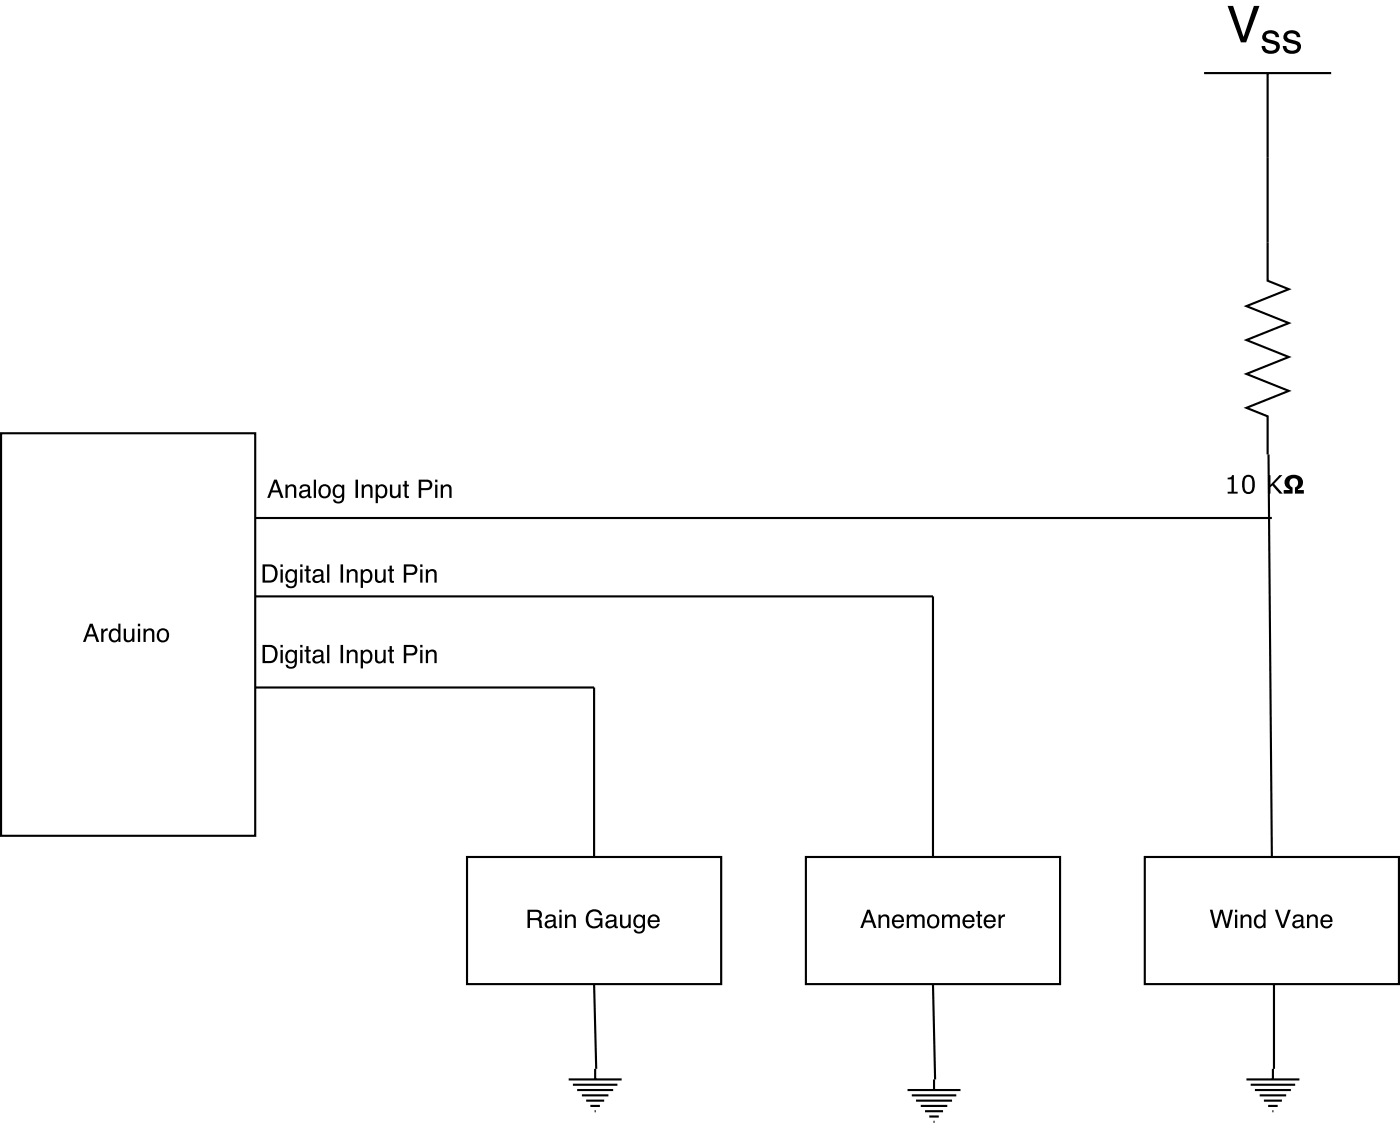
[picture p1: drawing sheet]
<svg xmlns="http://www.w3.org/2000/svg" width="233mm" height="187mm" viewBox="0 0 233 187" stroke-linecap="round" stroke-linejoin="round" font-family="sans-serif">
<g fill="none" stroke="#000" stroke-width=".35">
<path d="M211.1 40.4v6.3l3.6 1.5-7.1 2.8 7.1 2.8-7.1 2.8 7.1 2.8-7.1 2.9 7.1 2.8-7.1 2.8 3.5 1.4v6.4M94.7 179.7h8.8M99.1 178v1.7M155.6 179.7v1.8M207.6 179.7h8.8M212 178v1.7M95.4 180.6h7.4M96.1 181.5h6M96.9 182.4h4.4M97.6 183.3h3M98.3 184.2h1.6M99 185h.2"/>
<path d="M151.2 181.5h8.8M151.9 182.4h7.4M152.6 183.3h6M153.4 184.2h4.4M154.1 185h3M154.8 185.9h1.6M155.5 186.8h.2M208.3 180.6h7.4M209 181.5h6M209.8 182.4h4.4M210.5 183.3h3M211.2 184.2h1.6"/>
<path d="M211.9 185h.2"/>
</g>
<g fill="#000">
<path d="M214.4 79.4a1.61 1.61 0 0 1 2.6 .9l-.2 .7-.6 .5v.1h1v.6h-1.5v-1a.75 .75 0 0 0 .6-.8 .75 .75 0 0 0-.8-.7 .75 .75 0 0 0-.7 .7 .82 .82 0 0 0 .5 .8v1h-1.5v-.6h1v-.1a1.2 1.2 0 0 1-.4-2.1z"/>
<path d="M204.5 79.5a.56 .56 0 0 0 .7-.4h.3v2.8h.6v.3h-1.6v-.3h.6v-2.1h-.6zM207.3 79.2a1.06 1.06 0 0 1 1.2 0 1.06 1.06 0 0 1 .5 1.1v.7a1.06 1.06 0 0 1-1.1 1.3 1.06 1.06 0 0 1-1-1.3v-1.1zM207.5 79.6l-.2 .9a1.48 1.48 0 0 0 .5 1.4 .69 .69 0 0 0 .8-.9v-.1a1.48 1.48 0 0 0-.5-1.5h-.3zM211.2 79.1h.4v1.6l1.5-1.6h.5l-1.4 1.5 1.5 1.6h-.6l-1.2-1.4-.3 .4v1h-.4z"/>
</g>
<path d="M.2 72.1h42.3v67.1h-42.3z" fill="#fff"/>
<path d="M.2 72.1h42.3v67.1h-42.3zM42.5 86.3h169.3M42.5 99.3h112.9M42.5 114.5h56.5" fill="none" stroke="#000" stroke-width=".35"/>
<path d="M15.2 104.3l-.5 1.3h.9zM15 103.9h.4l1.1 3h-.4l-.3-.9h-1.2l-.4 .9h-.4zM16.9 104.7h.3v.4a.64 .64 0 0 1 .7-.5v.4a.57 .57 0 0 0-.7 .6v1.3h-.3zM18.7 105.2a.85 .85 0 0 0-.2 .9 .85 .85 0 0 0 .8 .5 .93 .93 0 0 0 .4-.9 .93 .93 0 0 0-.6-.7zM18.5 104.8l.7-.1 .5 .3v-1.2h.4v3.1h-.4v-.3a.91 .91 0 0 1-1.1 .3 .91 .91 0 0 1-.5-1.1 1.31 1.31 0 0 1 .4-1zM20.6 104.7h.4v1.4a.52 .52 0 0 0 .6 .5 .52 .52 0 0 0 .4-.6v-1.3h.4v2.2h-.4v-.3a.77 .77 0 0 1-.8 .3 .77 .77 0 0 1-.6-.7zM23 104.7h.3v2.2h-.3zM23 103.9h.3v.4h-.3zM23.9 104.7h.4v.3a.78 .78 0 0 1 .9-.4 .78 .78 0 0 1 .5 .9v1.4h-.4v-1.4a.55 .55 0 0 0-.6-.5 .55 .55 0 0 0-.4 .7v1.2h-.4zM26.8 105.1a.94 .94 0 0 0 .3 1.6 .94 .94 0 0 0 .6-1.5 .62 .62 0 0 0-.9-.1zM26.4 104.9a1.06 1.06 0 0 1 1.3-.1 1.06 1.06 0 0 1 .4 1.3 1.05 1.05 0 0 1-1.3 .8 1.05 1.05 0 0 1-.7-1.4z" fill="#000"/>
<path d="M77.8 142.7h42.3v21.2h-42.3z" fill="#fff"/>
<path d="M77.8 142.7h42.3v21.2h-42.3z" fill="none" stroke="#000" stroke-width=".35"/>
<path d="M88.3 151.8v1.1h.9a.53 .53 0 0 0 .7-.5 .53 .53 0 0 0-.6-.6zM87.9 151.5h1.4a.83 .83 0 0 1 .9 .5 .83 .83 0 0 1-.4 1l.2 .1a1.05 1.05 0 0 1 .2 1.1l.2 .3h-.5l-.1-1-.2-.2-1.3-.1v1.3h-.4zM91.1 153.7a.48 .48 0 0 0 .4 .6 .48 .48 0 0 0 .6-.2l.1-.7-.8 .2zM90.9 152.5a.96 .96 0 0 1 1.7 .4v1.3l.2 .1v.2a.42 .42 0 0 1-.6-.3 .77 .77 0 0 1-1 .4 .77 .77 0 0 1-.4-1l.4-.3 1-.2a.5 .5 0 0 0-.5-.6 .5 .5 0 0 0-.5 .5h-.4zM93.2 152.3h.3v2.2h-.3zM93.2 151.5h.3v.4h-.3zM94.1 152.3h.4v.3a.78 .78 0 0 1 .9-.3 .78 .78 0 0 1 .5 .8v1.4h-.4v-1.4a.55 .55 0 0 0-.6-.5 .55 .55 0 0 0-.4 .8v1.1h-.4zM98 151.8a1.35 1.35 0 0 1 2.3 .6h-.4a1 1 0 0 0-1.3-.6 1 1 0 0 0-.6 1.2 1 1 0 0 0 .9 1.2 1 1 0 0 0 1.1-1h-1v-.3h1.3v1.6h-.2l-.1-.4a1.42 1.42 0 0 1-1.8 .3 1.42 1.42 0 0 1-.6-1.7zM101.3 153.7a.48 .48 0 0 0 .3 .6 .48 .48 0 0 0 .6-.2l.1-.7-.8 .2zM101.1 152.5a.96 .96 0 0 1 1.6 .4v1.3l.2 .1v.2a.42 .42 0 0 1-.6-.3 .77 .77 0 0 1-1 .4 .77 .77 0 0 1-.4-1l.4-.3 1-.2a.5 .5 0 0 0-.5-.6 .5 .5 0 0 0-.5 .5h-.4zM103.3 152.3h.4v1.5a.52 .52 0 0 0 .6 .4 .52 .52 0 0 0 .4-.6v-1.3h.4v2.2h-.4v-.3a.77 .77 0 0 1-.9 .4 .77 .77 0 0 1-.5-.8zM105.8 152.6a.83 .83 0 0 1 1.3 0v-.3h.3v2a.97 .97 0 0 1-.7 1.1 .97 .97 0 0 1-1.1-.6h.3a.64 .64 0 0 0 .9 .3 .64 .64 0 0 0 .3-.9 .9 .9 0 0 1-1.1 .3 .9 .9 0 0 1-.5-1.1zM106.1 152.8a.92 .92 0 0 0 .3 1.4 .85 .85 0 0 0 .7-.8 .85 .85 0 0 0-.6-.8zM108.2 152.6a1.01 1.01 0 0 1 1.2-.2 1.01 1.01 0 0 1 .5 1.1h-1.6a.63 .63 0 0 0 .4 .8 .63 .63 0 0 0 .8-.5h.4a1.04 1.04 0 0 1-1.4 .7 1.04 1.04 0 0 1-.6-1.4zM108.5 152.8l-.2 .4h1.2a.61 .61 0 0 0-.4-.6 .61 .61 0 0 0-.6 .2z" fill="#000"/>
<path d="M134.2 142.7h42.4v21.2h-42.4z" fill="#fff"/>
<path d="M155.4 99.3v43.4M99 114.5v28.2M134.2 142.7h42.4v21.2h-42.4zM99 163.9l.3 14.1M155.4 163.9l.4 15.8" fill="none" stroke="#000" stroke-width=".35"/>
<path d="M144.6 151.9l-.4 1.4h.9zM144.4 151.5h.5l1.1 3h-.5l-.3-.9h-1.2l-.3 .9h-.4zM146.3 152.3h.4v.3a.78 .78 0 0 1 .9-.3 .78 .78 0 0 1 .5 .8v1.4h-.4v-1.4a.55 .55 0 0 0-.6-.5 .55 .55 0 0 0-.4 .8v1.1h-.4zM148.8 152.6a1.01 1.01 0 0 1 1.3-.2 1.01 1.01 0 0 1 .5 1.1h-1.6a.63 .63 0 0 0 .4 .8 .63 .63 0 0 0 .8-.5h.3a1.04 1.04 0 0 1-1.3 .7 1.04 1.04 0 0 1-.6-1.4zM149.1 152.8l-.1 .4h1.2a.61 .61 0 0 0-.4-.6 .61 .61 0 0 0-.7 .2zM151 152.3h.4v.3a.72 .72 0 0 1 1.2 0 .73 .73 0 0 1 .9-.3 .73 .73 0 0 1 .5 .7v1.5h-.4v-1.5a.48 .48 0 0 0-.6-.4 .48 .48 0 0 0-.3 .6v1.3h-.4v-1.4a.46 .46 0 0 0-.4-.5 .46 .46 0 0 0-.5 .5v1.4h-.4zM155.1 152.7a.94 .94 0 0 0 .3 1.6 .94 .94 0 0 0 .6-1.4 .62 .62 0 0 0-.9-.2zM154.7 152.6a1.06 1.06 0 0 1 1.3-.2 1.06 1.06 0 0 1 .4 1.3 1.05 1.05 0 0 1-1.3 .9 1.05 1.05 0 0 1-.7-1.5zM156.9 152.3h.4v.3a.72 .72 0 0 1 1.2 0 .73 .73 0 0 1 .9-.3 .73 .73 0 0 1 .5 .7v1.5h-.4v-1.5a.48 .48 0 0 0-.6-.4 .48 .48 0 0 0-.3 .6v1.3h-.4v-1.4a.46 .46 0 0 0-.5-.5 .46 .46 0 0 0-.4 .5v1.4h-.4zM160.6 152.6a1.01 1.01 0 0 1 1.2-.2 1.01 1.01 0 0 1 .5 1.1h-1.6a.63 .63 0 0 0 .5 .8 .63 .63 0 0 0 .7-.5h.4a1.04 1.04 0 0 1-1.4 .7 1.04 1.04 0 0 1-.6-1.4zM160.9 152.8l-.2 .4h1.2a.61 .61 0 0 0-.3-.6 .61 .61 0 0 0-.7 .2zM162.9 151.7h.3v.6h.4v.3h-.4v1.5l.1 .1h.3v.3a.53 .53 0 0 1-.7-.4v-1.5h-.3v-.3h.3zM164.1 152.6a1.01 1.01 0 0 1 1.3-.2 1.01 1.01 0 0 1 .5 1.1h-1.7a.63 .63 0 0 0 .5 .8 .63 .63 0 0 0 .8-.5h.3a1.04 1.04 0 0 1-1.3 .7 1.04 1.04 0 0 1-.6-1.4zM164.4 152.8l-.2 .4h1.3a.61 .61 0 0 0-.4-.6 .61 .61 0 0 0-.7 .2zM166.3 152.3h.4v.4a.64 .64 0 0 1 .7-.4v.4a.57 .57 0 0 0-.7 .5v1.3h-.4z" fill="#000"/>
<path d="M190.7 142.7h42.3v21.2h-42.3z" fill="#fff"/>
<path d="M200.6 12.2h21.1M211.1 12.2v28.2M211.3 75.7l.5 67M190.7 142.7h42.3v21.2h-42.3zM212.2 163.9v14.1" fill="none" stroke="#000" stroke-width=".35"/>
<g fill="#000">
<path d="M204.5 1h.9l1.7 5.2 1.8-5.2h.9l-2.2 6.1h-.9z"/>
<path d="M210.6 5.4a1.5 1.5 0 0 1 2.5 .8h-.6a.86 .86 0 0 0-.8-.6 .86 .86 0 0 0-.8 .5l.2 .3 1.2 .4a1.08 1.08 0 0 1 .9 1.2 1.08 1.08 0 0 1-1.2 .9 1.4 1.4 0 0 1-1.9-1.2h.6a.96 .96 0 0 0 .9 .7 .96 .96 0 0 0 1-.6l-.1-.2-.3-.2a2.79 2.79 0 0 1-1.9-.9 1.07 1.07 0 0 1 .3-1.1zM214.1 5.4a1.5 1.5 0 0 1 2.5 .8h-.6a.86 .86 0 0 0-.8-.6 .86 .86 0 0 0-.8 .5l.2 .3 1.2 .4a1.08 1.08 0 0 1 .9 1.2 1.08 1.08 0 0 1-1.2 .9 1.4 1.4 0 0 1-1.8-1.2h.6a.96 .96 0 0 0 .8 .7 .96 .96 0 0 0 1-.6l-.1-.2-.2-.2a2.79 2.79 0 0 1-2-.9 1.07 1.07 0 0 1 .3-1.1z"/>
<path d="M44.1 94.3v2.4h.8a1.21 1.21 0 0 0 1-1.1 1.21 1.21 0 0 0-.7-1.2zM43.7 94a2.54 2.54 0 0 1 2 .2 1.73 1.73 0 0 1-.4 2.8h-1.6zM46.7 94.8h.4v2.2h-.4zM46.7 94h.4v.4h-.4zM47.8 95.1a.83 .83 0 0 1 1.3 0v-.3h.3v2a.97 .97 0 0 1-.7 1.1 .97 .97 0 0 1-1.1-.6h.4a.64 .64 0 0 0 .8 .3 .64 .64 0 0 0 .3-.9 .9 .9 0 0 1-1.1 .2 .9 .9 0 0 1-.5-1zM48.1 95.3a.92 .92 0 0 0 .4 1.4 .85 .85 0 0 0 .6-.8 .85 .85 0 0 0-.6-.8zM50 94.8h.4v2.2h-.4zM50 94h.4v.4h-.4zM51 94.2h.4v.6h.4v.3h-.4v1.4l.1 .2h.3v.3a.53 .53 0 0 1-.8-.4v-1.5h-.3v-.3h.3zM52.4 96.2a.48 .48 0 0 0 .4 .6 .48 .48 0 0 0 .6-.2l.1-.7-.8 .2zM52.3 95a.96 .96 0 0 1 1.6 .4v1.3h.2v.3a.42 .42 0 0 1-.6-.3 .77 .77 0 0 1-1 .4 .77 .77 0 0 1-.4-1l.4-.3 1-.2a.5 .5 0 0 0-.5-.6 .5 .5 0 0 0-.5 .5h-.4zM54.5 94h.4v3h-.4zM56.7 94h.4v3h-.4zM57.8 94.8h.3v.3a.78 .78 0 0 1 .9-.3 .78 .78 0 0 1 .6 .8v1.4h-.4v-1.4a.55 .55 0 0 0-.7-.5 .55 .55 0 0 0-.4 .8v1.1h-.3zM60.6 95.2a1.12 1.12 0 0 0 .2 1.5 .82 .82 0 0 0 .8-.4 .82 .82 0 0 0 0-.9 .56 .56 0 0 0-1-.2zM60.1 94.8h.3v.3a.9 .9 0 0 1 1.1-.3 .9 .9 0 0 1 .5 1.1 .93 .93 0 0 1-.4 1.1 .93 .93 0 0 1-1.1-.2v1.1h-.4zM62.5 94.8h.3v1.5a.52 .52 0 0 0 .6 .4 .52 .52 0 0 0 .5-.6v-1.3h.3v2.2h-.3v-.3a.77 .77 0 0 1-.9 .3 .77 .77 0 0 1-.5-.7zM64.9 94.2h.4v.6h.3v.3h-.3v1.4v.2h.3v.3a.53 .53 0 0 1-.7-.4v-1.5h-.3v-.3h.3zM67.3 94h1.3a.88 .88 0 0 1 .9 .9 .88 .88 0 0 1-.9 .8h-.9v1.3h-.4zM67.7 94.3v1.1h.8a.53 .53 0 0 0 .6-.5 .53 .53 0 0 0-.6-.6zM70 94.8h.4v2.2h-.4zM70 94h.4v.4h-.4zM70.9 94.8h.4v.3a.78 .78 0 0 1 .9-.3 .78 .78 0 0 1 .5 .8v1.4h-.3v-1.4a.55 .55 0 0 0-.7-.5 .55 .55 0 0 0-.4 .8v1.1h-.4z"/>
<path d="M45.9 80.3l-.5 1.4h.9zM45.7 79.9h.4l1.1 3h-.4l-.3-.9h-1.2l-.4 .9h-.4zM47.5 80.7h.4v.3a.78 .78 0 0 1 .9-.4 .78 .78 0 0 1 .5 .9v1.4h-.3v-1.4a.55 .55 0 0 0-.7-.5 .55 .55 0 0 0-.4 .7v1.2h-.4zM50.2 82.1a.48 .48 0 0 0 .3 .6 .48 .48 0 0 0 .6-.3l.2-.6-.8 .2zM50 80.9a.96 .96 0 0 1 1.6 .3v1.4h.3v.3a.42 .42 0 0 1-.6-.3 .77 .77 0 0 1-1 .4 .77 .77 0 0 1-.4-1l.4-.3 1-.2a.5 .5 0 0 0-.5-.6 .5 .5 0 0 0-.5 .5h-.4zM52.3 79.9h.3v3h-.3zM53.7 81.1a.94 .94 0 0 0 .4 1.6 .94 .94 0 0 0 .5-1.4 .62 .62 0 0 0-.9-.2zM53.3 81a1.06 1.06 0 0 1 1.4-.2 1.06 1.06 0 0 1 .4 1.3 1.05 1.05 0 0 1-1.4 .8 1.05 1.05 0 0 1-.6-1.4zM55.7 81a.83 .83 0 0 1 1.3 0v-.3h.3v2a.97 .97 0 0 1-.7 1.1 .97 .97 0 0 1-1.1-.6h.3a.64 .64 0 0 0 .9 .3 .64 .64 0 0 0 .3-.9 .9 .9 0 0 1-1.1 .2 .9 .9 0 0 1-.5-1zM56 81.1a.92 .92 0 0 0 .3 1.5 .85 .85 0 0 0 .7-.8 .85 .85 0 0 0-.6-.8zM59.2 79.9h.4v3h-.4zM60.2 80.7h.4v.3a.78 .78 0 0 1 .9-.4 .78 .78 0 0 1 .5 .9v1.4h-.3v-1.4a.55 .55 0 0 0-.7-.5 .55 .55 0 0 0-.4 .7v1.2h-.4zM63.1 81.1a1.12 1.12 0 0 0 .2 1.5 .82 .82 0 0 0 .8-.4 .82 .82 0 0 0 0-.9 .56 .56 0 0 0-1-.2zM62.6 80.7h.3v.3a.9 .9 0 0 1 1.1-.3 .9 .9 0 0 1 .5 1 .93 .93 0 0 1-.4 1.1 .93 .93 0 0 1-1.2-.1v1.1h-.3zM64.9 80.7h.4v1.5a.52 .52 0 0 0 .6 .4 .52 .52 0 0 0 .4-.6l.1-1.3h.3v2.2h-.3v-.3a.77 .77 0 0 1-.9 .3 .77 .77 0 0 1-.6-.7zM67.4 80.1h.4v.6h.3v.3h-.3v1.4v.2h.3v.3a.53 .53 0 0 1-.7-.4v-1.5h-.3v-.3h.3zM69.7 79.9h1.4a.88 .88 0 0 1 .9 .8 .88 .88 0 0 1-.9 .9h-.9v1.3h-.5zM70.2 80.2v1.1h.8a.53 .53 0 0 0 .6-.6 .53 .53 0 0 0-.6-.5zM72.5 80.7h.4v2.2h-.4zM72.5 79.9h.4v.4h-.4zM73.4 80.7h.4v.3a.78 .78 0 0 1 .9-.4 .78 .78 0 0 1 .5 .9v1.4h-.4v-1.4a.55 .55 0 0 0-.6-.5 .55 .55 0 0 0-.4 .7v1.2h-.4z"/>
<path d="M44.1 107.7v2.4h.8a1.21 1.21 0 0 0 1-1.1 1.21 1.21 0 0 0-.7-1.2zM43.7 107.4a2.54 2.54 0 0 1 2 .2 1.73 1.73 0 0 1-.4 2.8h-1.6zM46.7 108.2h.4v2.2h-.4zM46.7 107.4h.4v.4h-.4zM47.8 108.5a.83 .83 0 0 1 1.3 0v-.3h.3v2a.97 .97 0 0 1-.7 1.1 .97 .97 0 0 1-1.1-.6h.4a.64 .64 0 0 0 .8 .3 .64 .64 0 0 0 .3-.9 .9 .9 0 0 1-1.1 .3 .9 .9 0 0 1-.5-1.1zM48.1 108.7a.92 .92 0 0 0 .4 1.4 .85 .85 0 0 0 .6-.8 .85 .85 0 0 0-.6-.8zM50 108.2h.4v2.2h-.4zM50 107.4h.4v.4h-.4zM51 107.6h.4v.6h.4v.3h-.4v1.5l.1 .1h.3v.3a.53 .53 0 0 1-.8-.4v-1.5h-.3v-.3h.3zM52.4 109.6a.48 .48 0 0 0 .4 .6 .48 .48 0 0 0 .6-.2l.1-.7-.8 .2zM52.3 108.4a.96 .96 0 0 1 1.6 .4v1.3l.2 .1v.2a.42 .42 0 0 1-.6-.3 .77 .77 0 0 1-1 .4 .77 .77 0 0 1-.4-1l.4-.3 1-.2a.5 .5 0 0 0-.5-.6 .5 .5 0 0 0-.5 .5h-.4zM54.5 107.4h.4v3h-.4zM56.7 107.4h.4v3h-.4zM57.8 108.2h.3v.3a.78 .78 0 0 1 .9-.3 .78 .78 0 0 1 .6 .8v1.4h-.4v-1.4a.55 .55 0 0 0-.7-.5 .55 .55 0 0 0-.4 .8v1.1h-.3zM60.6 108.7a1.12 1.12 0 0 0 .2 1.4 .82 .82 0 0 0 .8-.4 .82 .82 0 0 0 0-.9 .56 .56 0 0 0-1-.1zM60.1 108.2h.3v.3a.9 .9 0 0 1 1.1-.3 .9 .9 0 0 1 .5 1.1 .93 .93 0 0 1-.4 1.1 .93 .93 0 0 1-1.1-.2v1.1h-.4zM62.5 108.2h.3v1.5a.52 .52 0 0 0 .6 .5 .52 .52 0 0 0 .5-.7v-1.3h.3v2.2h-.3v-.3a.77 .77 0 0 1-.9 .4 .77 .77 0 0 1-.5-.8zM64.9 107.6h.4v.6h.3v.3h-.3v1.5v.1h.3v.3a.53 .53 0 0 1-.7-.4v-1.5h-.3v-.3h.3zM67.3 107.4h1.3a.88 .88 0 0 1 .9 .9 .88 .88 0 0 1-.9 .8h-.9v1.3h-.4zM67.7 107.7v1.1h.8a.53 .53 0 0 0 .6-.5 .53 .53 0 0 0-.6-.6zM70 108.2h.4v2.2h-.4zM70 107.4h.4v.4h-.4zM70.9 108.2h.4v.3a.78 .78 0 0 1 .9-.3 .78 .78 0 0 1 .5 .8v1.4h-.3v-1.4a.55 .55 0 0 0-.7-.5 .55 .55 0 0 0-.4 .8v1.1h-.4z"/>
<path d="M201.5 151.5h.5l.5 2.5 .7-2.5h.5l.7 2.5 .5-2.5h.5l-.8 3h-.5l-.7-2.5-.7 2.5h-.4zM205.7 152.3h.4v2.2h-.4zM205.7 151.5h.4v.4h-.4zM206.6 152.3h.4v.3a.78 .78 0 0 1 .9-.3 .78 .78 0 0 1 .5 .8v1.4h-.3v-1.4a.55 .55 0 0 0-.7-.5 .55 .55 0 0 0-.4 .8v1.1h-.4zM209.4 152.8a.85 .85 0 0 0-.2 .9 .85 .85 0 0 0 .8 .5 .93 .93 0 0 0 .4-.8 .93 .93 0 0 0-.5-.8zM209.3 152.4l.6-.1 .5 .3v-1.1h.4v3h-.3v-.3a.91 .91 0 0 1-1.2 .3 .91 .91 0 0 1-.5-1 1.31 1.31 0 0 1 .5-1.1zM212.4 151.5h.4l.9 2.6 .8-2.6h.5l-1.1 3h-.4zM215.7 153.7a.48 .48 0 0 0 .3 .6 .48 .48 0 0 0 .6-.2l.1-.7-.8 .2zM215.5 152.5a.96 .96 0 0 1 1.6 .4v1.3l.2 .1v.2a.42 .42 0 0 1-.6-.3 .77 .77 0 0 1-1 .4 .77 .77 0 0 1-.4-1l.4-.3 1-.2a.5 .5 0 0 0-.5-.6 .5 .5 0 0 0-.5 .5h-.3zM217.7 152.3h.3v.3a.78 .78 0 0 1 1-.3 .78 .78 0 0 1 .5 .8v1.4h-.4v-1.4a.55 .55 0 0 0-.6-.5 .55 .55 0 0 0-.4 .8v1.1h-.4zM220.2 152.6a1.01 1.01 0 0 1 1.3-.2 1.01 1.01 0 0 1 .4 1.1h-1.6a.63 .63 0 0 0 .5 .8 .63 .63 0 0 0 .7-.5h.4a1.04 1.04 0 0 1-1.3 .7 1.04 1.04 0 0 1-.6-1.4zM220.5 152.8l-.2 .4h1.3a.61 .61 0 0 0-.4-.6 .61 .61 0 0 0-.7 .2z"/>
</g>
</svg>
